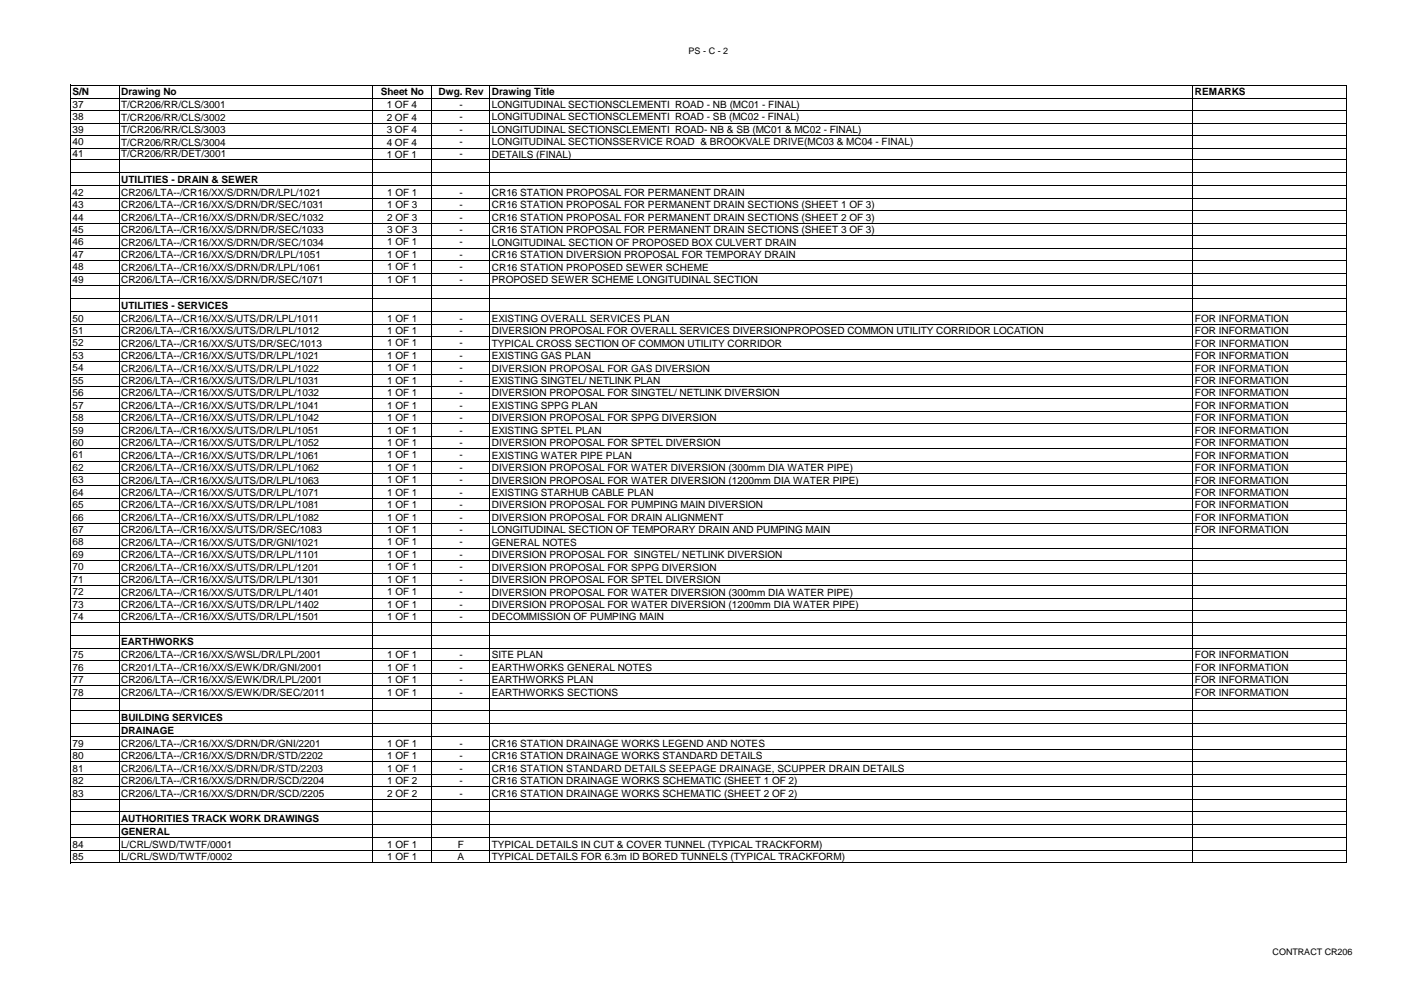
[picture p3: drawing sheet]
<svg xmlns="http://www.w3.org/2000/svg" width="420mm" height="297mm" viewBox="0 0 420 297" stroke-linecap="round" stroke-linejoin="round" font-family="sans-serif">
<defs><g id="words">
<g font-size="3">
<text x="21.5" y="28.2">S/N</text>
<text x="35.9" y="28.2">Drawing No</text>
<text x="112.7" y="28.2">Sheet No</text>
<text x="129.9" y="28.2">Dwg. Rev</text>
<text x="145.6" y="28">Drawing Title</text>
<text x="353.9" y="28.2">REMARKS</text>
<text x="21.5" y="32">37</text>
<text x="21.5" y="35.7">38</text>
<text x="35.9" y="32.1">T/CR206/RR/CLS/3001</text>
<text x="35.9" y="35.7">T/CR206/RR/CLS/3002</text>
<text x="114.5" y="32.1">1 OF 4</text>
<text x="114.5" y="35.7">2 OF 4</text>
<text x="136" y="32">-</text>
<text x="136" y="35.7">-</text>
<text x="145.6" y="32">LONGITUDINAL SECTIONS CLEMENTI ROAD - NB (MC01 - FINAL)</text>
<text x="145.6" y="35.7">LONGITUDINAL SECTIONS CLEMENTI ROAD - SB (MC02 - FINAL)</text>
<text x="21.5" y="39.3">39</text>
<text x="35.9" y="39.4">T/CR206/RR/CLS/3003</text>
<text x="114.5" y="39.4">3 OF 4</text>
<text x="136" y="39.3">-</text>
<text x="145.6" y="39.3">LONGITUDINAL SECTIONS CLEMENTI ROAD - NB &amp; SB (MC01 &amp; MC02 - FINAL)</text>
<text x="21.5" y="43">40</text>
<text x="21.5" y="46.6">41</text>
<text x="35.9" y="43.1">T/CR206/RR/CLS/3004</text>
<text x="35.9" y="46.5">T/CR206/RR/DET/3001</text>
<text x="114.5" y="43.1">4 OF 4</text>
<text x="114.5" y="46.7">1 OF 1</text>
<text x="136" y="43">-</text>
<text x="136" y="46.6">-</text>
<text x="145.6" y="43">LONGITUDINAL SECTIONS SERVICE ROAD &amp; BROOKVALE DRIVE (MC03 &amp; MC04 - FINAL)</text>
<text x="145.6" y="46.7">DETAILS (FINAL)</text>
<text x="21.5" y="57.9">42</text>
<text x="35.9" y="54.2">UTILITIES - DRAIN &amp; SEWER</text>
<text x="35.9" y="58">CR206/LTA--/CR16/XX/S/DRN/DR/LPL/1021</text>
<text x="114.6" y="57.9">1 OF 1</text>
<text x="136" y="57.9">-</text>
<text x="145.6" y="58">CR16 STATION PROPOSAL FOR PERMANENT DRAIN</text>
<text x="21.5" y="61.6">43</text>
<text x="21.5" y="65.3">44</text>
<text x="35.9" y="61.7">CR206/LTA--/CR16/XX/S/DRN/DR/SEC/1031</text>
<text x="35.9" y="65.4">CR206/LTA--/CR16/XX/S/DRN/DR/SEC/1032</text>
<text x="114.6" y="61.6">1 OF 3</text>
<text x="114.6" y="65.3">2 OF 3</text>
<text x="136" y="61.6">-</text>
<text x="136" y="65.3">-</text>
<text x="145.6" y="61.7">CR16 STATION PROPOSAL FOR PERMANENT DRAIN SECTIONS (SHEET 1 OF 3)</text>
<text x="145.6" y="65.4">CR16 STATION PROPOSAL FOR PERMANENT DRAIN SECTIONS (SHEET 2 OF 3)</text>
<text x="21.5" y="69">45</text>
<text x="35.9" y="69.1">CR206/LTA--/CR16/XX/S/DRN/DR/SEC/1033</text>
<text x="114.6" y="69">3 OF 3</text>
<text x="136" y="69">-</text>
<text x="145.6" y="69.1">CR16 STATION PROPOSAL FOR PERMANENT DRAIN SECTIONS (SHEET 3 OF 3)</text>
<text x="21.5" y="72.7">46</text>
<text x="21.5" y="76.3">47</text>
<text x="35.9" y="72.7">CR206/LTA--/CR16/XX/S/DRN/DR/SEC/1034</text>
<text x="35.9" y="76.4">CR206/LTA--/CR16/XX/S/DRN/DR/LPL/1051</text>
<text x="114.6" y="72.7">1 OF 1</text>
<text x="114.6" y="76.3">1 OF 1</text>
<text x="136" y="72.7">-</text>
<text x="136" y="76.3">-</text>
<text x="145.6" y="72.7">LONGITUDINAL SECTION OF PROPOSED BOX CULVERT DRAIN</text>
<text x="145.6" y="76.4">CR16 STATION DIVERSION PROPOSAL FOR TEMPORAY DRAIN</text>
<text x="21.5" y="80">48</text>
<text x="21.5" y="83.7">49</text>
<text x="35.9" y="80.1">CR206/LTA--/CR16/XX/S/DRN/DR/LPL/1061</text>
<text x="35.9" y="83.8">CR206/LTA--/CR16/XX/S/DRN/DR/SEC/1071</text>
<text x="114.6" y="80">1 OF 1</text>
<text x="114.6" y="83.7">1 OF 1</text>
<text x="136" y="80">-</text>
<text x="136" y="83.7">-</text>
<text x="145.6" y="80.1">CR16 STATION PROPOSED SEWER SCHEME</text>
<text x="145.6" y="83.8">PROPOSED SEWER SCHEME LONGITUDINAL SECTION</text>
<text x="21.5" y="95.2">50</text>
<text x="35.9" y="91.4">UTILITIES - SERVICES</text>
<text x="35.9" y="95.3">CR206/LTA--/CR16/XX/S/UTS/DR/LPL/1011</text>
<text x="114.6" y="95.2">1 OF 1</text>
<text x="136" y="95.2">-</text>
<text x="145.6" y="95.3">EXISTING OVERALL SERVICES PLAN</text>
<text x="353.9" y="95.3">FOR INFORMATION</text>
<text x="21.5" y="98.9">51</text>
<text x="35.9" y="99">CR206/LTA--/CR16/XX/S/UTS/DR/LPL/1012</text>
<text x="114.6" y="98.9">1 OF 1</text>
<text x="136" y="98.9">-</text>
<text x="145.6" y="98.9">DIVERSION PROPOSAL FOR OVERALL SERVICES DIVERSION PROPOSED COMMON UTILITY CORRIDOR LOCATION</text>
<text x="353.9" y="99">FOR INFORMATION</text>
<text x="21.5" y="102.5">52</text>
<text x="21.5" y="106.2">53</text>
<text x="35.9" y="102.6">CR206/LTA--/CR16/XX/S/UTS/DR/SEC/1013</text>
<text x="35.9" y="106.3">CR206/LTA--/CR16/XX/S/UTS/DR/LPL/1021</text>
<text x="114.6" y="102.5">1 OF 1</text>
<text x="114.6" y="106.2">1 OF 1</text>
<text x="136" y="102.5">-</text>
<text x="136" y="106.2">-</text>
<text x="145.6" y="102.6">TYPICAL CROSS SECTION OF COMMON UTILITY CORRIDOR</text>
<text x="145.6" y="106.3">EXISTING GAS PLAN</text>
<text x="353.9" y="102.6">FOR INFORMATION</text>
<text x="353.9" y="106.3">FOR INFORMATION</text>
<text x="21.5" y="109.9">54</text>
<text x="21.5" y="113.6">55</text>
<text x="35.9" y="110">CR206/LTA--/CR16/XX/S/UTS/DR/LPL/1022</text>
<text x="35.9" y="113.7">CR206/LTA--/CR16/XX/S/UTS/DR/LPL/1031</text>
<text x="114.6" y="109.9">1 OF 1</text>
<text x="114.6" y="113.6">1 OF 1</text>
<text x="136" y="109.9">-</text>
<text x="136" y="113.6">-</text>
<text x="145.6" y="110">DIVERSION PROPOSAL FOR GAS DIVERSION</text>
<text x="145.6" y="113.7">EXISTING SINGTEL/ NETLINK PLAN</text>
<text x="353.9" y="110">FOR INFORMATION</text>
<text x="353.9" y="113.7">FOR INFORMATION</text>
<text x="21.5" y="117.3">56</text>
<text x="35.9" y="117.4">CR206/LTA--/CR16/XX/S/UTS/DR/LPL/1032</text>
<text x="114.6" y="117.3">1 OF 1</text>
<text x="136" y="117.3">-</text>
<text x="145.6" y="117.4">DIVERSION PROPOSAL FOR SINGTEL/ NETLINK DIVERSION</text>
<text x="353.9" y="117.4">FOR INFORMATION</text>
<text x="21.5" y="121">57</text>
<text x="21.5" y="124.7">58</text>
<text x="35.9" y="121.1">CR206/LTA--/CR16/XX/S/UTS/DR/LPL/1041</text>
<text x="35.9" y="124.7">CR206/LTA--/CR16/XX/S/UTS/DR/LPL/1042</text>
<text x="114.6" y="121">1 OF 1</text>
<text x="114.6" y="124.7">1 OF 1</text>
<text x="136" y="121">-</text>
<text x="136" y="124.7">-</text>
<text x="145.6" y="121.1">EXISTING SPPG PLAN</text>
<text x="145.6" y="124.7">DIVERSION PROPOSAL FOR SPPG DIVERSION</text>
<text x="353.9" y="121.1">FOR INFORMATION</text>
<text x="353.9" y="124.7">FOR INFORMATION</text>
<text x="21.5" y="128.3">59</text>
<text x="35.9" y="128.4">CR206/LTA--/CR16/XX/S/UTS/DR/LPL/1051</text>
<text x="114.6" y="128.3">1 OF 1</text>
<text x="136" y="128.3">-</text>
<text x="145.6" y="128.4">EXISTING SPTEL PLAN</text>
<text x="353.9" y="128.4">FOR INFORMATION</text>
<text x="21.5" y="132">60</text>
<text x="21.5" y="135.7">61</text>
<text x="35.9" y="132.1">CR206/LTA--/CR16/XX/S/UTS/DR/LPL/1052</text>
<text x="35.9" y="135.8">CR206/LTA--/CR16/XX/S/UTS/DR/LPL/1061</text>
<text x="114.6" y="132">1 OF 1</text>
<text x="114.6" y="135.7">1 OF 1</text>
<text x="136" y="132">-</text>
<text x="136" y="135.7">-</text>
<text x="145.6" y="132.1">DIVERSION PROPOSAL FOR SPTEL DIVERSION</text>
<text x="145.6" y="135.8">EXISTING WATER PIPE PLAN</text>
<text x="353.9" y="132.1">FOR INFORMATION</text>
<text x="353.9" y="135.8">FOR INFORMATION</text>
<text x="21.5" y="139.4">62</text>
<text x="21.5" y="143.1">63</text>
<text x="35.9" y="139.5">CR206/LTA--/CR16/XX/S/UTS/DR/LPL/1062</text>
<text x="35.9" y="143.2">CR206/LTA--/CR16/XX/S/UTS/DR/LPL/1063</text>
<text x="114.6" y="139.4">1 OF 1</text>
<text x="114.6" y="143.1">1 OF 1</text>
<text x="136" y="139.4">-</text>
<text x="136" y="143.1">-</text>
<text x="145.6" y="139.5">DIVERSION PROPOSAL FOR WATER DIVERSION (300mm DIA WATER PIPE)</text>
<text x="145.6" y="143.2">DIVERSION PROPOSAL FOR WATER DIVERSION (1200mm DIA WATER PIPE)</text>
<text x="353.9" y="139.5">FOR INFORMATION</text>
<text x="353.9" y="143.2">FOR INFORMATION</text>
<text x="21.5" y="146.8">64</text>
<text x="35.9" y="146.8">CR206/LTA--/CR16/XX/S/UTS/DR/LPL/1071</text>
<text x="114.6" y="146.8">1 OF 1</text>
<text x="136" y="146.8">-</text>
<text x="145.6" y="146.8">EXISTING STARHUB CABLE PLAN</text>
<text x="353.9" y="146.8">FOR INFORMATION</text>
<text x="21.5" y="150.4">65</text>
<text x="21.5" y="154.1">66</text>
<text x="35.9" y="150.5">CR206/LTA--/CR16/XX/S/UTS/DR/LPL/1081</text>
<text x="35.9" y="154.2">CR206/LTA--/CR16/XX/S/UTS/DR/LPL/1082</text>
<text x="114.6" y="150.4">1 OF 1</text>
<text x="114.6" y="154.1">1 OF 1</text>
<text x="136" y="150.4">-</text>
<text x="136" y="154.1">-</text>
<text x="145.6" y="150.5">DIVERSION PROPOSAL FOR PUMPING MAIN DIVERSION</text>
<text x="145.6" y="154.2">DIVERSION PROPOSAL FOR DRAIN ALIGNMENT</text>
<text x="353.9" y="150.5">FOR INFORMATION</text>
<text x="353.9" y="154.2">FOR INFORMATION</text>
<text x="21.5" y="157.8">67</text>
<text x="21.5" y="161.5">68</text>
<text x="35.9" y="157.9">CR206/LTA--/CR16/XX/S/UTS/DR/SEC/1083</text>
<text x="35.9" y="161.6">CR206/LTA--/CR16/XX/S/UTS/DR/GNI/1021</text>
<text x="114.6" y="157.8">1 OF 1</text>
<text x="114.6" y="161.5">1 OF 1</text>
<text x="136" y="157.8">-</text>
<text x="136" y="161.5">-</text>
<text x="145.6" y="157.9">LONGITUDINAL SECTION OF TEMPORARY DRAIN AND PUMPING MAIN</text>
<text x="145.6" y="161.6">GENERAL NOTES</text>
<text x="353.9" y="157.9">FOR INFORMATION</text>
<text x="21.5" y="165.2">69</text>
<text x="35.9" y="165.3">CR206/LTA--/CR16/XX/S/UTS/DR/LPL/1101</text>
<text x="114.6" y="165.2">1 OF 1</text>
<text x="136" y="165.2">-</text>
<text x="145.6" y="165.3">DIVERSION PROPOSAL FOR SINGTEL/ NETLINK DIVERSION</text>
<text x="21.5" y="168.9">70</text>
<text x="21.5" y="172.5">71</text>
<text x="35.9" y="168.9">CR206/LTA--/CR16/XX/S/UTS/DR/LPL/1201</text>
<text x="35.9" y="172.6">CR206/LTA--/CR16/XX/S/UTS/DR/LPL/1301</text>
<text x="114.6" y="168.9">1 OF 1</text>
<text x="114.6" y="172.5">1 OF 1</text>
<text x="136" y="168.9">-</text>
<text x="136" y="172.5">-</text>
<text x="145.6" y="168.9">DIVERSION PROPOSAL FOR SPPG DIVERSION</text>
<text x="145.6" y="172.6">DIVERSION PROPOSAL FOR SPTEL DIVERSION</text>
<text x="21.5" y="176.2">72</text>
<text x="21.5" y="179.9">73</text>
<text x="35.9" y="176.3">CR206/LTA--/CR16/XX/S/UTS/DR/LPL/1401</text>
<text x="35.9" y="180">CR206/LTA--/CR16/XX/S/UTS/DR/LPL/1402</text>
<text x="114.6" y="176.2">1 OF 1</text>
<text x="114.6" y="179.9">1 OF 1</text>
<text x="136" y="176.2">-</text>
<text x="136" y="179.9">-</text>
<text x="145.6" y="176.3">DIVERSION PROPOSAL FOR WATER DIVERSION (300mm DIA WATER PIPE)</text>
<text x="145.6" y="180">DIVERSION PROPOSAL FOR WATER DIVERSION (1200mm DIA WATER PIPE)</text>
<text x="21.5" y="183.6">74</text>
<text x="35.9" y="183.7">CR206/LTA--/CR16/XX/S/UTS/DR/LPL/1501</text>
<text x="114.6" y="183.6">1 OF 1</text>
<text x="136" y="183.6">-</text>
<text x="145.6" y="183.7">DECOMMISSION OF PUMPING MAIN</text>
<text x="35.9" y="191.1">EARTHWORKS</text>
<text x="21.5" y="194.9">75</text>
<text x="35.9" y="194.9">CR206/LTA--/CR16/XX/S/WSL/DR/LPL/2001</text>
<text x="114.6" y="194.9">1 OF 1</text>
<text x="136" y="194.9">-</text>
<text x="145.6" y="194.9">SITE PLAN</text>
<text x="353.9" y="194.9">FOR INFORMATION</text>
<text x="21.5" y="198.5">76</text>
<text x="21.5" y="202.2">77</text>
<text x="35.9" y="198.6">CR201/LTA--/CR16/XX/S/EWK/DR/GNI/2001</text>
<text x="35.9" y="202.3">CR206/LTA--/CR16/XX/S/EWK/DR/LPL/2001</text>
<text x="114.6" y="198.5">1 OF 1</text>
<text x="114.6" y="202.2">1 OF 1</text>
<text x="136" y="198.5">-</text>
<text x="136" y="202.2">-</text>
<text x="145.6" y="198.6">EARTHWORKS GENERAL NOTES</text>
<text x="145.6" y="202.3">EARTHWORKS PLAN</text>
<text x="353.9" y="198.6">FOR INFORMATION</text>
<text x="353.9" y="202.3">FOR INFORMATION</text>
<text x="21.5" y="205.9">78</text>
<text x="35.9" y="206">CR206/LTA--/CR16/XX/S/EWK/DR/SEC/2011</text>
<text x="114.6" y="205.9">1 OF 1</text>
<text x="136" y="205.9">-</text>
<text x="145.6" y="206">EARTHWORKS SECTIONS</text>
<text x="353.9" y="206">FOR INFORMATION</text>
<text x="35.9" y="213.4">BUILDING SERVICES</text>
<text x="21.5" y="221.1">79</text>
<text x="35.9" y="217.3">DRAINAGE</text>
<text x="35.9" y="221.1">CR206/LTA--/CR16/XX/S/DRN/DR/GNI/2201</text>
<text x="114.6" y="221.1">1 OF 1</text>
<text x="136" y="221.1">-</text>
<text x="145.6" y="221.1">CR16 STATION DRAINAGE WORKS LEGEND AND NOTES</text>
<text x="21.5" y="224.7">80</text>
<text x="35.9" y="224.8">CR206/LTA--/CR16/XX/S/DRN/DR/STD/2202</text>
<text x="114.6" y="224.7">1 OF 1</text>
<text x="136" y="224.7">-</text>
<text x="145.6" y="224.8">CR16 STATION DRAINAGE WORKS STANDARD DETAILS</text>
<text x="21.5" y="228.4">81</text>
<text x="21.5" y="232.1">82</text>
<text x="35.9" y="228.5">CR206/LTA--/CR16/XX/S/DRN/DR/STD/2203</text>
<text x="35.9" y="232.2">CR206/LTA--/CR16/XX/S/DRN/DR/SCD/2204</text>
<text x="114.6" y="228.4">1 OF 1</text>
<text x="114.6" y="232.1">1 OF 2</text>
<text x="136" y="228.4">-</text>
<text x="136" y="232.1">-</text>
<text x="145.6" y="228.5">CR16 STATION STANDARD DETAILS SEEPAGE DRAINAGE, SCUPPER DRAIN DETAILS</text>
<text x="145.6" y="232.2">CR16 STATION DRAINAGE WORKS SCHEMATIC (SHEET 1 OF 2)</text>
<text x="21.5" y="235.8">83</text>
<text x="35.9" y="235.9">CR206/LTA--/CR16/XX/S/DRN/DR/SCD/2205</text>
<text x="114.6" y="235.8">2 OF 2</text>
<text x="136" y="235.8">-</text>
<text x="145.6" y="235.9">CR16 STATION DRAINAGE WORKS SCHEMATIC (SHEET 2 OF 2)</text>
<text x="35.9" y="243.3">AUTHORITIES TRACK WORK DRAWINGS</text>
<text x="21.5" y="251">84</text>
<text x="35.9" y="247.2">GENERAL</text>
<text x="35.9" y="251">L/CRL/SWD/TWTF/0001</text>
<text x="114.6" y="251">1 OF 1</text>
<text x="135.6" y="251">F</text>
<text x="145.6" y="251">TYPICAL DETAILS IN CUT &amp; COVER TUNNEL (TYPICAL TRACKFORM)</text>
<text x="21.5" y="254.6">85</text>
<text x="35.9" y="254.7">L/CRL/SWD/TWTF/0002</text>
<text x="114.6" y="254.6">1 OF 1</text>
<text x="135.5" y="254.6">A</text>
<text x="145.6" y="254.7">TYPICAL DETAILS FOR 6.3m ID BORED TUNNELS (TYPICAL TRACKFORM)</text>
</g>
<g font-size="2.7">
<text x="203.9" y="15.8">PS - C - 2</text>
<text x="376.9" y="282.7">CONTRACT CR206</text>
</g>
</g></defs>
<g fill="none" stroke="#000" stroke-width=".3">
<path d="M20.9 25.1v230.5M21 25.2h377.9M21 29.1h377.9M21 32.8h377.9M21 36.5h377.9M35.3 25.3v230.3M110.3 25.3v230.3M127.7 25.3v230.3M145.1 25.3v230.3M353.3 25.3v230.3M398.8 25.3v230.3M21 40.1h377.9"/>
<path d="M21 43.8h377.9M21 47.3h377.9M21 51.1h377.9M21 55h377.9M21 58.7h377.9M21 62.4h377.9M21 66.1h377.9M21 69.8h377.9M21 73.5h377.9M21 77.1h377.9M21 80.8h377.9M21 84.5h377.9"/>
<path d="M21 88.4h377.9M21 92.3h377.9M21 96h377.9M21 99.7h377.9M21 103.4h377.9M21 107h377.9M21 110.7h377.9M21 114.4h377.9M21 118.1h377.9M21 121.8h377.9M21 125.5h377.9M21 129.1h377.9"/>
<path d="M21 132.8h377.9M21 136.5h377.9M21 140.2h377.9M21 143.9h377.9M21 147.6h377.9M21 151.2h377.9M21 154.9h377.9M21 158.6h377.9M21 162.3h377.9M21 166h377.9M21 169.7h377.9M21 173.3h377.9"/>
<path d="M21 177h377.9M21 180.7h377.9M21 184.4h377.9M21 188.1h377.9M21 192h377.9M21 195.7h377.9M21 199.3h377.9M21 203h377.9M21 206.7h377.9M21 210.4h377.9M21 214.3h377.9M21 218.2h377.9"/>
<path d="M21 221.9h377.9M21 225.5h377.9M21 229.2h377.9M21 232.9h377.9M21 236.6h377.9M21 240.3h377.9M21 244.2h377.9M21 248.1h377.9M21 251.8h377.9M21 255.4h377.9"/>
</g>
<use href="#words"/>
</svg>
